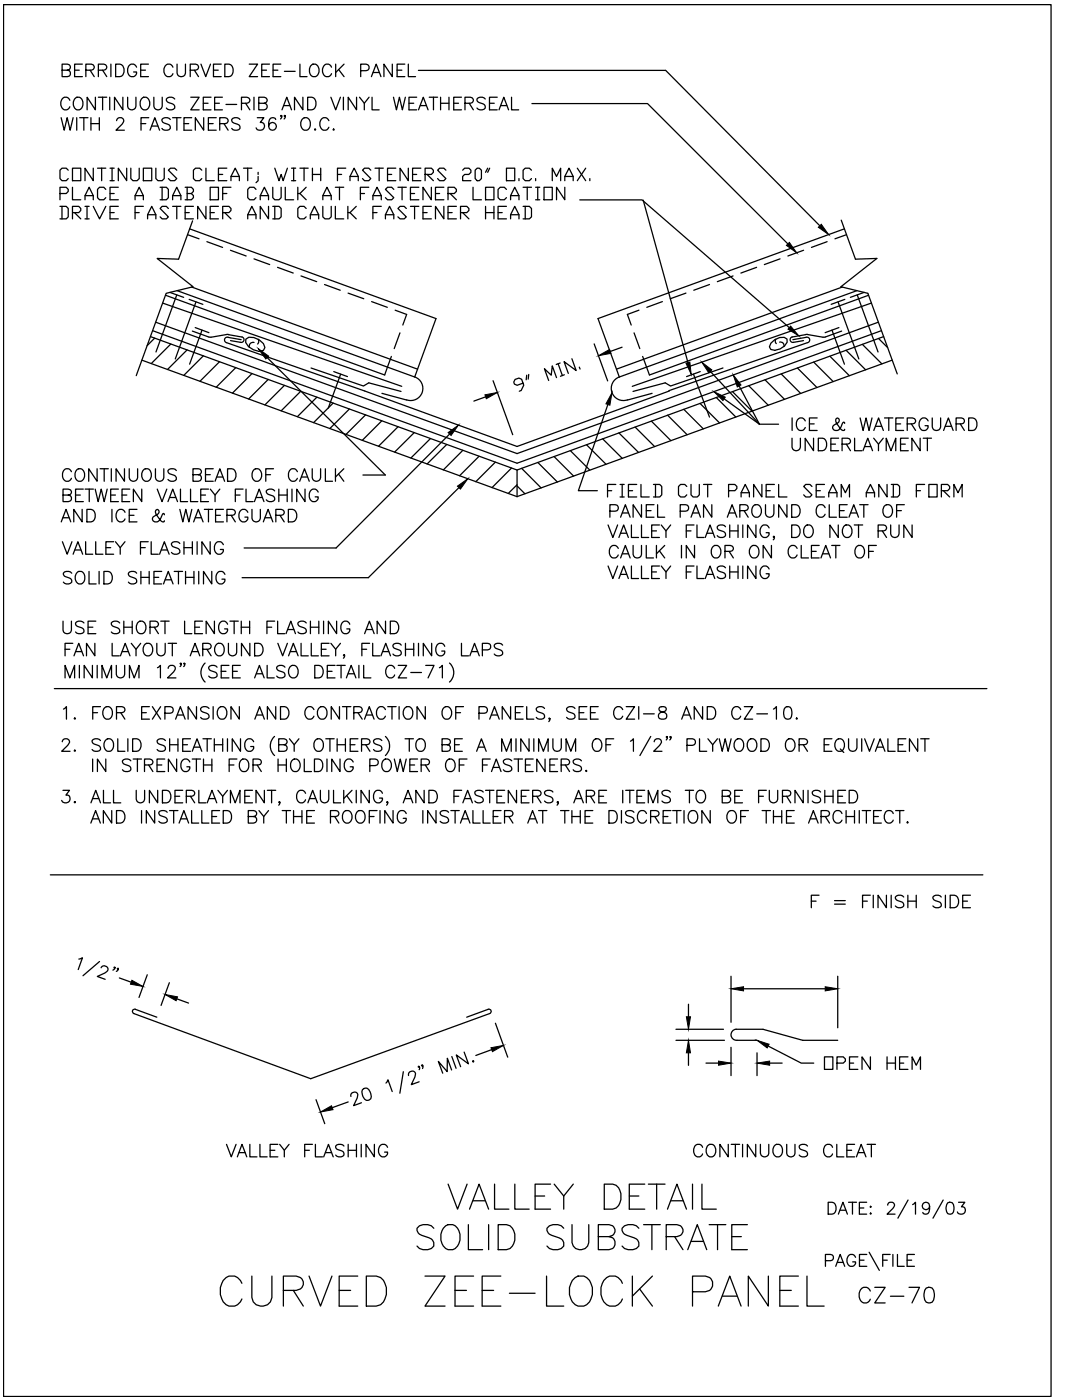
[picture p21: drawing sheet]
<svg xmlns="http://www.w3.org/2000/svg" width="216mm" height="279mm" viewBox="0 0 216 279" stroke-linecap="round" stroke-linejoin="round" font-family="sans-serif">
<defs><g id="words">
<text font-size="10.1" x="42.7" y="261.8">CURVED ZEE-LOCK PANEL</text>
<text font-size="9.3" x="88.2" y="242.7">VALLEY DETAIL</text>
<text font-size="8.8" x="81.8" y="250.5">SOLID SUBSTRATE</text>
<text font-size="6.6" x="170" y="261.4">CZ-70</text>
<g font-size="6.2">
<text x="10.9" y="23.3">CONTINUOUS ZEE-RIB AND VINYL WEATHERSEAL</text>
<text x="10.9" y="27.2">WITH 2 FASTENERS 36&quot; O.C.</text>
<text x="10.6" y="37.7">CONTINUOUS CLEAT; WITH FASTENERS 20&quot; O.C. MAX.</text>
<text x="10.6" y="41.3">PLACE A DAB OF CAULK AT FASTENER LOCATION</text>
<text x="10.9" y="161.9">3. ALL UNDERLAYMENT, CAULKING, AND FASTENERS, ARE ITEMS TO BE FURNISHED</text>
</g>
<g font-size="5.7">
<text x="11.3" y="16.6">BERRIDGE CURVED ZEE-LOCK PANEL</text>
<text x="10.6" y="44.8">DRIVE FASTENER AND CAULK FASTENER HEAD</text>
<text x="157" y="87.1">ICE &amp; WATERGUARD</text>
<text x="156.6" y="91">UNDERLAYMENT</text>
<text x="11.3" y="101.2">BETWEEN VALLEY FLASHING</text>
<text x="11.3" y="97.4">CONTINUOUS BEAD OF CAULK</text>
<text x="119.9" y="100.5">FIELD CUT PANEL SEAM AND FORM</text>
<text x="10.9" y="105.5">AND ICE &amp; WATERGUARD</text>
<text x="120.3" y="104.4">PANEL PAN AROUND CLEAT OF</text>
<text x="11.3" y="111.8">VALLEY FLASHING</text>
<text x="120.3" y="112.5">CAULK IN OR ON CLEAT OF</text>
<text x="11.3" y="117.8">SOLID SHEATHING</text>
<text x="119.9" y="116.8">VALLEY FLASHING</text>
<text x="11.3" y="127.7">USE SHORT LENGTH FLASHING AND</text>
<text x="17.3" y="155.2">IN STRENGTH FOR HOLDING POWER OF FASTENERS.</text>
<text x="16.9" y="165.5">AND INSTALLED BY THE ROOFING INSTALLER AT THE DISCRETION OF THE ARCHITECT.</text>
<text x="160.5" y="182.4">F = FINISH SIDE</text>
<text x="163.3" y="214.5">OPEN HEM</text>
<text x="44.1" y="232.1">VALLEY FLASHING</text>
<text x="137.2" y="232.1">CONTINUOUS CLEAT</text>
</g>
</g></defs>
<!-- layer: CMP-FLSH -->
<path d="M96.8 78.8l2.4-.5-2.2 1.3zM119.4 71l2.2-1.3 .3 .8zM145.9 197.3l2.5-.4v.9zM164.7 196.9l2.5 .4-2.5 .5zM137.4 207.6l.4 2.5h-.8zM137 202.9h.8l-.4 2.5zM143.4 211.8l2.5 .4-2.5 .4zM151.1 207.6l2.4 .8-.4 .7zM151.1 212.2l2.5-.4v.8z" fill="#000" stroke="#000" stroke-width=".2"/>
<g fill="none" stroke="#000" stroke-width=".25">
<path d="M33 58.9l43.8 15.9 1.3-3.7M33.9 58.3l2.7 1M35.3 58.9l-4.2 11.3M35.4 58l47.3 17.2M37.4 46.8l2.3 .9M37.7 59.7l2.8 1M37.8 45.7l49.2 17.9-4.3 11.6M38.3 57.3l45 16.4M41.3 48.2l3.1 1.2M46 49.9l3.1 1.2M50.7 51.7l3.1 1.1M55.4 53.4l3.1 1.1"/>
<path d="M60.1 55.1l3.1 1.1M64.8 56.8l3.1 1.1M69.5 58.5l3.1 1.1M136.9 58.5l-3.2 1.1M141.6 56.8l-3.2 1.1M146.3 55.1l-3.2 1.1M151 53.4l-3.2 1.1M155.6 51.7l-3.1 1.1M160.3 49.9l-3.1 1.2M165 48.2l-3.1 1.2M168 57.3l-45 16.4M168.5 45.7l-49.2 17.9 4.3 11.6"/>
<path d="M168.6 59.7l-2.8 1M168.9 46.8l-2.3 .9M171 58l-47.4 17.2M171.1 58.9l4.1 11.3M172.4 58.3l-2.7 1M173.3 58.9l-43.7 15.9-1.4-3.7M30.4 66l72.8 26.4 72.7-26.4M31.1 64.3l72.1 26.2 72.1-26.2M32.5 60.5l47.7 16.6M38.4 66.1l3.3 1.2M39 65.4l2.7 1M39.1 60.3l-4.1 11.3"/>
<path d="M40.3 65.9l-2.5 6.8M45.2 66.8l-3.5 .5M45.2 66.7l.4 .1M45.5 67.3l2.6 .5M45.5 67.3a.56 .56 0 0 0-.7 .4 .56 .56 0 0 0 .4 .7l27.6 9.6 30.4 11.1 30.3-11.1M45.6 66.8l2.7 .4a.56 .56 0 0 1 .4 .7 .56 .56 0 0 1-.7 .4l-2-.3M50.7 68.3a.77 .77 0 0 0-.9 1M51.5 67.7a.77 .77 0 0 1-.1 1M51.6 70.1l-1-.3-1-.6-.6-.8 .1-.7 .6-.4a3 3 0 0 1 3.2 2.1l-.3 .5-.9 .2M66.6 74.2l2.7 1M68 74.7l-2.5 6.8M73.6 76.4l6.4 1.7"/>
<path d="M74.2 60.2l3.1 1.1M78.9 61.9l2.2 .9-.7 2.1M79.8 66.4l-1.1 3.2M82.8 75.2a2.42 2.42 0 0 1 1.4 3.1 2.42 2.42 0 0 1-3.1 1.5l-4.9-1.3M96.9 79.2l-2.3 .8M98.4 76l3.9 10.8M104.4 76.5l-1.2 .4-.6-.2-.1-.4 .3-.6 .7-.2 .6 .2 .4 1.2-.5 1-.4 .2M105.1 74.9l-.1 .9M105.5 74.7l-.1 1M111 75.4l-.8-2.4-.2 1.9-1.4-1.3 .9 2.3M111.4 72.6l.8 2.3M111.8 72.4l-.8 .3"/>
<path d="M112.6 74.8l-.8 .3M114.1 71.6l.9 2.3-2.4-1.7 .8 2.3M115.6 73.3l.1 .4M118.6 68.6l2.6 7.4M123.6 75.2a2.42 2.42 0 0 0-1.5 3.1 2.42 2.42 0 0 0 3.1 1.5l4.9-1.3M124.1 69.3l-2.3 .8M126.5 66.4l1.2 3.2M127.5 61.9l-2.3 .9 .7 2.1M132.2 60.2l-3.1 1.1M132.7 76.4l-6.4 1.7M138.4 74.7l3.2 8.5M139.7 74.2l-2.7 1"/>
<path d="M154.6 69.9l-.8-.2-.3-.5a2.77 2.77 0 0 1 3-1.9l.5 .4 .1 .6-.5 .7-.9 .6-1 .3M154.8 67.7a.71 .71 0 0 0 .1 .9M155.6 68.3a.71 .71 0 0 1 .8 .9M158.1 67.2a.56 .56 0 0 0-.4 .7 .56 .56 0 0 0 .7 .4M160.3 68l-1.9 .3M160.7 66.8l-2.6 .5M160.9 67.3l-2.7 .5M160.9 67.3a.56 .56 0 0 1 .7 .4 .56 .56 0 0 1-.4 .7M161.1 68.4l-27.6 9.6M161.2 66.7l-.5 .1M166 65.9l2.5 6.8M167.2 60.3l4.2 11.3"/>
<path d="M167.4 65.4l-2.8 1M167.9 66.1l-3.4 1.2-3.3-.5M173.9 60.5l-47.7 16.6M145.9 194.8v9.2M148.4 197.3h16.3M167.2 194.8v10.3M97.7 202.3l-35.7 13-35.3-13a.46 .46 0 0 1-.2-.6 .46 .46 0 0 1 .5-.3l4.3 1.6M97.7 202.3a.46 .46 0 0 0 .3-.6 .46 .46 0 0 0-.6-.3l-4.3 1.6M134.9 205.4h9.5M134.9 207.6h9.7M137.4 200.4v2.5M137.4 210.1v2.5"/>
<path d="M140.9 212.2h2.5M145.9 209v5.7M146.9 205.4h5.3l8 2.2h7M146.9 205.4a1.11 1.11 0 0 0-1 1.2 1.11 1.11 0 0 0 1.2 1h4M151.1 210.1v4.6M153.3 208.8l6.6 3.4h2.5M153.6 212.2h2.5"/>
</g>
<!-- layer: DIM-TXT -->
<g fill="none" stroke="#000" stroke-width=".25">
<path d="M83.5 14h49.3l30.8 31.1M106.1 20.7h23.1l28 28M115.7 39.9h12.4l29.4 25.5M53.3 71.4l23.6 23.4h-4.5M141.7 74.1l9.8 10.6h3.8M147.5 77l4 7.7-7-5.1M89.7 86.6l-22.6 22.8h-18.4M91.6 97.3l-18.1 18h-25.2M121.3 80.7l-5.9 17.2h3.8M121.3 104.8l1 2.5 .9-2.5M123.5 107.3l.9-2.5 1 2.5M126 104.8v2.5h1.4"/>
<path d="M128 104.8v2.5h1.4M131.6 104.8h-1.6v2.5M131.9 104.8l1 1.2v1.3M138.5 104.8h-1.6v2.5M139.1 104.8v2.5h1.4M140.7 107.3l1-2.5 .9 2.5M144.8 105.1a.93 .93 0 0 0-.9-.4 .93 .93 0 0 0-.8 .7l.2 .3 1 .4a.62 .62 0 0 1 .5 .4 .62 .62 0 0 1-.3 .6 1.12 1.12 0 0 1-1.4-.2M145.6 104.8v2.5M147.3 104.8v2.5M148.2 104.8v2.5M150.8 104.8v2.5l-1.6-2.5v2.5M153.5 105.4a.93 .93 0 0 0-1.1-.6 .93 .93 0 0 0-.7 .9 1.1 1.1 0 0 0 .2 1.2 1.1 1.1 0 0 0 1.2 .2l.4-.4v-.4h-.6"/>
<path d="M158 104.8h.8a1.34 1.34 0 0 1 .9 1.2 1.34 1.34 0 0 1-.9 1.3h-.8zM160.8 104.9a1.2 1.2 0 0 1 1.4 .5 1.2 1.2 0 0 1-.2 1.5l-.4 .4a1.31 1.31 0 0 1-1.3-1 1.31 1.31 0 0 1 .5-1.4zM167.3 104.8v2.5l-1.7-2.5v2.5M168.6 104.9a1.16 1.16 0 0 1 1.3 .4 1.16 1.16 0 0 1 0 1.4 .92 .92 0 0 1-1.1 .6 .92 .92 0 0 1-.7-1 1.65 1.65 0 0 1 .5-1.4zM171.3 104.8v2.5M175.2 106l1.5-.2a.59 .59 0 0 0 0-.9l-1.5-.1v2.5M177.7 104.8v1.7a.84 .84 0 0 0 .9 .8 .84 .84 0 0 0 .8-.8v-1.7M182 104.8v2.5l-1.7-2.5v2.5M13 135.3v-2.5l.9 2.5 1-2.5v2.5M14.5 128.4h-1.5v2.5M14.8 130.9l.9-2.5 1 2.5M15.1 130h1.2"/>
<path d="M15.8 132.8v2.5M18.4 132.8v2.5l-1.6-2.5v2.5M18.9 128.4v2.5l-1.6-2.5v2.5M19.4 132.8v2.5M20.3 135.3v-2.5l1 2.5 1-2.5v2.5M22.4 128.4v2.5h1.4M23.2 132.8v1.8a.84 .84 0 0 0 .8 .7 .84 .84 0 0 0 .9-.7v-1.8M24 130.9l1-2.5 .9 2.5M24.4 130h1.2M25.8 135.3v-2.5l1 2.5 .9-2.5v2.5M26.2 128.4l.9 1.2v1.3M29 128.5a1.16 1.16 0 0 1 1.4 .4 1.16 1.16 0 0 1-.1 1.4 .92 .92 0 0 1-1 .6 .92 .92 0 0 1-.7-1 1.65 1.65 0 0 1 .4-1.4z"/>
<path d="M31.3 128.4v1.8a.84 .84 0 0 0 .8 .7 .84 .84 0 0 0 .9-.7v-1.8M31.4 133.3l.6-.5v2.5M33.6 133.4l.2-.5 .7-.1a.61 .61 0 0 1 .4 .9l-1.5 1.6h1.7M34.4 128.4v2.5M36.2 132.4l-.1 .2-.2-.2 .2-.1 .1 .1-.3 .6M36.9 132.4l-.1 .2-.2-.2 .2-.1 .1 .1-.3 .6M38 130.9l.9-2.5 1 2.5M38.3 130h1.2M40.5 129.6h1a.62 .62 0 0 0 .6-.7l-.2-.4-.4-.1h-1v2.5M40.9 132.3a2.56 2.56 0 0 0 0 3.8M41.3 129.6l.8 1.3M43.3 128.5a1.16 1.16 0 0 1 1.3 .4 1.16 1.16 0 0 1 0 1.4 .93 .93 0 0 1-1 .6 .93 .93 0 0 1-.8-1 1.57 1.57 0 0 1 .5-1.4z"/>
<path d="M43.3 133.2a.94 .94 0 0 0-.9-.4 .94 .94 0 0 0-.8 .6l.3 .3 .9 .4a.6 .6 0 0 1 .5 .5 .6 .6 0 0 1-.2 .6 1.14 1.14 0 0 1-1.5-.3M44.1 134h1M45.6 128.4v1.8a.83 .83 0 0 0 .8 .7 .83 .83 0 0 0 .8-.7v-1.8M45.7 132.8h-1.6v2.5h1.6M46.4 134h1M47.9 132.8h-1.5v2.5h1.5M49.9 128.4v2.5l-1.7-2.5v2.5M50.8 128.4h.8a1.33 1.33 0 0 1 .9 1.2 1.33 1.33 0 0 1-.9 1.3h-.8zM50.8 135.3l1-2.5 .9 2.5M51.2 134.5h1.2M53.3 132.8v2.5h1.4M55.4 128.4l1 2.5 .9-2.5"/>
<path d="M56.9 133.2a.93 .93 0 0 0-.9-.4 .93 .93 0 0 0-.8 .6l.2 .3 1 .4a.59 .59 0 0 1 .5 .5 .59 .59 0 0 1-.3 .6 1.12 1.12 0 0 1-1.4-.3M57.6 130.9l.9-2.5 1 2.5M57.8 133.2a.92 .92 0 0 1 1.1-.4 .92 .92 0 0 1 .6 .9 1.08 1.08 0 0 1-.2 1.2 1.08 1.08 0 0 1-1.2 .3 1.53 1.53 0 0 1-.3-2zM57.9 130h1.2M60.1 128.4v2.5h1.4M62.1 128.4v2.5h1.4M62.8 132.8h.9a1.34 1.34 0 0 1 .8 1.2 1.34 1.34 0 0 1-.8 1.3h-.9zM65.3 134h1M65.7 128.4h-1.6v2.5h1.6M66 128.4l1 1.2v1.3M66.9 132.8h-1.6v2.5h1.6M67.2 132.8h1.7"/>
<path d="M68.1 132.8v2.5M68.8 130.8l-.1 .1-.2-.1 .2-.2a.48 .48 0 0 1-.2 .8M69.1 135.3l1-2.5 .9 2.5M69.5 134.5h1.2M71.6 132.8v2.5M72.6 132.8v2.5h1.4M73.8 128.4h-1.6v2.5M74.4 128.4v2.5h1.4M76 130.9l1-2.5 .9 2.5M76.4 130h1.2M78.7 133.4a.92 .92 0 0 0-1-.6 .92 .92 0 0 0-.7 .9 1.09 1.09 0 0 0 .2 1.2 1.09 1.09 0 0 0 1.2 .3l.3-.5M79.5 132.8h1.6l-1.6 2.5h1.6"/>
<path d="M80.1 128.7a.93 .93 0 0 0-.9-.3 .93 .93 0 0 0-.8 .6l.2 .3 1 .4a.59 .59 0 0 1 .5 .5 .59 .59 0 0 1-.3 .6 1.12 1.12 0 0 1-1.4-.3M80.9 128.4v2.5M80.9 129.6h1.7M82 134.2h2.1M82.6 128.4v2.5M83.5 128.4v2.5M84.9 132.8h1.7l-1.2 2.5M86.1 128.4v2.5l-1.6-2.5v2.5M87.7 133.3l.6-.5v2.5M88.7 129a.92 .92 0 0 0-1-.6 .92 .92 0 0 0-.7 .9 1.09 1.09 0 0 0 .2 1.2 1.09 1.09 0 0 0 1.2 .3l.3-.5v-.4h-.6M89.7 132.3a2.52 2.52 0 0 1 0 3.8M92.1 128.4v2.5h1.4"/>
<path d="M93.8 130.9l.9-2.5 .9 2.5M94.1 130h1.2M96.3 129.7h1a.66 .66 0 0 0 .6-.7 .66 .66 0 0 0-.6-.6h-1v2.5M100.3 128.7a.94 .94 0 0 0-.9-.4 .94 .94 0 0 0-.8 .7l.3 .3 .9 .4a.59 .59 0 0 1 .5 .5 .59 .59 0 0 1-.3 .6 1.12 1.12 0 0 1-1.4-.3M12.4 148l.3-.4a.8 .8 0 0 1 1 .1 .77 .77 0 0 1-.2 1.1l-1.2 1.1h1.7M12.7 141.5l.6-.5v2.5M14.8 143.4l.1-.1 .2 .1-.2 .1zM14.8 149.8l.1-.1 .2 .1-.2 .1zM18.5 142.2h1M20.1 141h-1.6v2.5M20.1 147.8a.94 .94 0 0 0-1-.4 .94 .94 0 0 0-.7 .6l.2 .4 1 .4a.62 .62 0 0 1 .4 .4 .62 .62 0 0 1-.2 .6 1.18 1.18 0 0 1-1.4-.2M20.8 141.4a.92 .92 0 0 1 1-.3 .92 .92 0 0 1 .6 .9 1.1 1.1 0 0 1-.2 1.2 1.1 1.1 0 0 1-1.2 .2 1.56 1.56 0 0 1-.2-2z"/>
<path d="M21.2 147.6l.3-.2a1.31 1.31 0 0 1 1.2 1 1.31 1.31 0 0 1-.5 1.4 1.2 1.2 0 0 1-1.4-.5 1.2 1.2 0 0 1 .2-1.5zM23.2 142.2l1.5-.1a.59 .59 0 0 0 0-.9l-1.5-.2v2.5M23.5 147.4v2.5h1.4M24.1 142.2l.8 1.3M25.5 147.4v2.5M26.5 147.4h.8a1.34 1.34 0 0 1 .9 1.3 1.34 1.34 0 0 1-.9 1.2h-.8zM28.3 142.2h.9M29.8 141h-1.5v2.5h1.5M30.4 141l1.7 2.5M32.1 141l-1.7 2.5M32.9 142.3l1.4-.1a.68 .68 0 0 0 .2-.7 .68 .68 0 0 0-.5-.5h-1.1v2.5M33 147.8a.93 .93 0 0 0-.9-.4 .93 .93 0 0 0-.7 .6l.2 .4 .9 .4a.61 .61 0 0 1 .5 .4 .61 .61 0 0 1-.2 .6 1.16 1.16 0 0 1-1.4-.2"/>
<path d="M33.9 147.4v2.5M33.9 148.6h1.6M35 143.5l1-2.5 .9 2.5M35.4 142.7h1.2M35.5 147.4v2.5M36.5 148.6h.9M38 147.4h-1.5v2.5M38.4 149.9l.9-2.5 1 2.5M39.2 141v2.5l-1.7-2.5v2.5M40.5 147.4h1.7M41.3 147.4v2.5M41.7 141.4a.94 .94 0 0 0-.9-.4 .94 .94 0 0 0-.8 .6l.3 .4 .9 .3a.61 .61 0 0 1 .5 .5 .61 .61 0 0 1-.2 .6 1.16 1.16 0 0 1-1.5-.2"/>
<path d="M42.5 141v2.5M42.8 148.6h1.6M42.8 147.4v2.5M43.6 141.4a.92 .92 0 0 1 1-.3 .92 .92 0 0 1 .7 .9 1.1 1.1 0 0 1-.3 1.2 1.1 1.1 0 0 1-1.2 .2 1.56 1.56 0 0 1-.2-2zM44.4 147.4v2.5M45.4 147.4v2.5M47.8 141v2.5l-1.7-2.5v2.5M48 147.4v2.5l-1.7-2.5v2.5M50.6 148a.91 .91 0 0 0-1-.6 .91 .91 0 0 0-.8 1 1.1 1.1 0 0 0 .3 1.2 1.1 1.1 0 0 0 1.2 .2l.3-.5v-.3h-.6M50.8 143.5l1-2.5 1 2.5M51.2 142.7h1.2M54.8 147a2.54 2.54 0 0 0 0 3.8"/>
<path d="M55 141v2.5l-1.7-2.5v2.5M55.6 148.6h1.1a.61 .61 0 0 0 .6-.7l-.3-.3-.3-.2h-1.1v2.5h1.1a.66 .66 0 0 0 .6-.6 .66 .66 0 0 0-.6-.7M56 141h.8a1.33 1.33 0 0 1 .9 1.3 1.33 1.33 0 0 1-.9 1.2h-.8zM57.7 147.4l1 1.2v1.3M59.7 147.4l-1 1.2M62.6 141.6a.93 .93 0 0 0-1-.6 .93 .93 0 0 0-.8 1 1.12 1.12 0 0 0 .3 1.2 1.12 1.12 0 0 0 1.2 .2l.3-.5M63.1 147.6l.2-.2a1.31 1.31 0 0 1 1.3 1 1.31 1.31 0 0 1-.5 1.4 1.16 1.16 0 0 1-1.4-.4 1.16 1.16 0 0 1 0-1.4zM63.6 141.4a.91 .91 0 0 1 1-.3 .91 .91 0 0 1 .6 .9 1.1 1.1 0 0 1-.2 1.2 1.1 1.1 0 0 1-1.2 .2 1.53 1.53 0 0 1-.2-2zM65 147.4h1.7M65.8 147.4v2.5M67.3 148.6h1.6M67.3 147.4v2.5"/>
<path d="M67.7 141v2.5l-1.6-2.5v2.5M68.3 141h1.7M68.9 147.4v2.5M69.2 141v2.5M69.9 148.6h.9M70.6 142.2h1.1a.65 .65 0 0 0 .6-.7l-.3-.3-.3-.2h-1.1v2.5M71.4 147.4h-1.5v2.5M71.4 142.2l.9 1.3M72.1 148.6l1.5-.1a.59 .59 0 0 0 0-.9l-1.5-.2v2.5M72.7 143.5l1-2.5 .9 2.5M73 148.6l.8 1.3M73.1 142.7h1.2"/>
<path d="M76.2 147.8a.93 .93 0 0 0-.9-.4 .93 .93 0 0 0-.8 .6l.3 .4 .9 .4a.61 .61 0 0 1 .5 .4 .61 .61 0 0 1-.2 .6 1.16 1.16 0 0 1-1.5-.2M76.9 141.6a.91 .91 0 0 0-1-.6 .91 .91 0 0 0-.8 1 1.1 1.1 0 0 0 .3 1.2 1.1 1.1 0 0 0 1.1 .2l.4-.5M76.9 147a2.58 2.58 0 0 1 0 3.8M77.4 141h1.6M78.2 141v2.5M79.6 141v2.5M80.7 141.4l.5-.4a1.31 1.31 0 0 1 1.2 1 1.31 1.31 0 0 1-.5 1.4 1.2 1.2 0 0 1-1.4-.5 1.2 1.2 0 0 1 .2-1.5zM80.8 147.4h1.7M81.7 147.4v2.5M83.2 147.8l.5-.4a1.31 1.31 0 0 1 1.2 1 1.31 1.31 0 0 1-.5 1.4 1.16 1.16 0 0 1-1.3-.4 1.16 1.16 0 0 1 0-1.4zM84.9 141v2.5l-1.7-2.5v2.5M88.2 148.6l1.4-.1a.59 .59 0 0 0 0-.9l-1.4-.2v2.5l1.4-.1a.68 .68 0 0 0 .3-.7 .68 .68 0 0 0-.6-.5"/>
<path d="M88.4 141.4l.3-.2a1.15 1.15 0 0 1 1.3 .3 1.15 1.15 0 0 1 0 1.4 .91 .91 0 0 1-1.1 .6 .91 .91 0 0 1-.7-.9v-.6zM90.7 148.6h1M90.9 142.2h1M92.3 147.4h-1.6v2.5M92.5 141h-1.6v2.5M95.1 149.9l1-2.5 .9 2.5M95.6 142.3h1.1a.66 .66 0 0 0 .6-.6 .66 .66 0 0 0-.6-.7h-1.1v2.5M97.7 143.5l1-2.5 .9 2.5M98.1 142.7h1.2M100.1 149.9v-2.5l1 2.5 .9-2.5v2.5M101.9 141v2.5l-1.7-2.5v2.5M102.8 142.2h1"/>
<path d="M103 147.4v2.5M104.4 141h-1.6v2.5h1.6M105.1 141v2.5h1.4M105.6 147.4v2.5l-1.7-2.5v2.5M106.5 147.4v2.5M107.5 149.9v-2.5l.9 2.5 1-2.5v2.5M108.7 141.4a.93 .93 0 0 0-.9-.4 .93 .93 0 0 0-.8 .6l.2 .4 1 .3a.61 .61 0 0 1 .5 .5 .61 .61 0 0 1-.3 .6 1.16 1.16 0 0 1-1.4-.2M109.7 143.4l-.1 .1-.1-.1 .1-.1 .1 .1-.2 .6M110.3 147.4v1.8a.85 .85 0 0 0 .9 .7 .85 .85 0 0 0 .8-.7v-1.8M113 149.9v-2.5l.9 2.5 1-2.5v2.5M114.7 141.4a.94 .94 0 0 0-.9-.4 .94 .94 0 0 0-.7 .6l.2 .4 .9 .3a.62 .62 0 0 1 .5 .5 .62 .62 0 0 1-.2 .6 1.18 1.18 0 0 1-1.4-.2M115.6 142.2h.9"/>
<path d="M117.1 141h-1.5v2.5h1.5M117.8 142.2h1M118.4 147.8a.92 .92 0 0 1 1.1-.3 .92 .92 0 0 1 .6 .9 1.11 1.11 0 0 1-.3 1.2 1.11 1.11 0 0 1-1.2 .2 1.59 1.59 0 0 1-.2-2zM119.4 141h-1.6v2.5h1.6M120.9 148.6h1M122.5 147.4h-1.6v2.5M124.3 141.6a.93 .93 0 0 0-1.1-.6 .93 .93 0 0 0-.7 1 1.11 1.11 0 0 0 .2 1.2 1.11 1.11 0 0 0 1.2 .2l.4-.5M125 141h1.6l-1.6 2.5h1.6M125.8 147.9l.6-.5v2.5M127.5 141v2.5M128.4 142.5h2.1M129.8 147l-2.1 3.8"/>
<path d="M130.5 148l.2-.3a.79 .79 0 0 1 1.2 0 .77 .77 0 0 1-.3 1.1l-1.2 1.1h1.7M131.6 141.2a.49 .49 0 0 0 .3 .8 1.06 1.06 0 0 1 1.1 1.1 .86 .86 0 0 1-.9 .4 .86 .86 0 0 1-.7-.8 1.2 1.2 0 0 1 1.2-.7 .49 .49 0 0 0 .2-.8l-.4-.2zM133.2 147.1l-.2 .1-.1-.1 .1-.1 .2 .1-.3 .6M133.9 147.1l-.1 .1-.2-.1 .2-.1 .1 .1v.2l-.3 .4M136 143.5l1-2.5 .9 2.5M136.4 142.7h1.2M137.1 148.8h1.1a.66 .66 0 0 0 .6-.7 .66 .66 0 0 0-.6-.7h-1.1v2.5M139.6 147.4v2.5h1.4M140.2 141v2.5l-1.7-2.5v2.5M141.1 141h.9a1.34 1.34 0 0 1 .8 1.3 1.34 1.34 0 0 1-.8 1.2h-.9zM141.3 147.4l.9 1.2v1.3M143.2 147.4l-1 1.2"/>
<path d="M143.5 147.4l.6 2.5 .6-2.5 .6 2.5 .6-2.5M146.7 147.8l.5-.4a1.31 1.31 0 0 1 1.2 1 1.31 1.31 0 0 1-.5 1.4 1.2 1.2 0 0 1-1.4-.5 1.2 1.2 0 0 1 .2-1.5zM147.8 141.6a.92 .92 0 0 0-1.1-.6 .92 .92 0 0 0-.7 1 1.1 1.1 0 0 0 .2 1.2 1.1 1.1 0 0 0 1.2 .2l.4-.5M148.5 141h1.7l-1.7 2.5h1.7M149.3 147.8a.92 .92 0 0 1 1.1-.3 .92 .92 0 0 1 .6 .9 1.11 1.11 0 0 1-.2 1.2 1.11 1.11 0 0 1-1.2 .2 1.59 1.59 0 0 1-.3-2zM151 142.5h2.1M151.8 147.4h.9a1.34 1.34 0 0 1 .8 1.3 1.34 1.34 0 0 1-.8 1.2h-.9zM154.3 141.5l.6-.5v2.5M156.7 141.2a.79 .79 0 0 1 1.2 .3 2.2 2.2 0 0 1-.2 1.9 .86 .86 0 0 1-1.2-.3 2.11 2.11 0 0 1 .2-1.9zM157.2 147.6a1.15 1.15 0 0 1 1.3 .4 1.15 1.15 0 0 1 0 1.3 .91 .91 0 0 1-1 .6 .91 .91 0 0 1-.8-.9 1.43 1.43 0 0 1 .5-1.4zM159 143.3l.1 .1-.1 .1-.1-.1zM159.5 148.6l1.4-.1a.56 .56 0 0 0 0-.9l-1.4-.2v2.5"/>
<path d="M160.3 148.6l.8 1.3M164.5 148.6h.9M166 147.4h-1.5v2.5h1.5M166.8 147.8a.92 .92 0 0 1 1.1-.3 .92 .92 0 0 1 .6 .9 1.1 1.1 0 0 1-.2 1.2 1.1 1.1 0 0 1-1.2 .2 1.56 1.56 0 0 1-.3-2zM167.7 149.5l.7 .7M169.3 147.4v1.8a.85 .85 0 0 0 .9 .7 .85 .85 0 0 0 .8-.7v-1.8M171.9 147.4v2.5M172.5 147.4l1 2.5 .9-2.5M174.7 149.9l.9-2.5 1 2.5M175 149.1h1.2M177.2 147.4v2.5h1.4M179.2 148.6h1"/>
<path d="M180.7 147.4h-1.5v2.5h1.5M183.1 147.4v2.5l-1.6-2.5v2.5M183.7 147.4h1.7M184.6 147.4v2.5M15.7 191.4l.8-.3-.9 2.4M19.9 191.9l-3.3 2.8M20.2 193.1l.4-.3 .7 .1a.6 .6 0 0 1 0 1l-1.9 1 1.6 .5M23 193.1l-.2 .1-.1-.1 .2-.1a.47 .47 0 0 1-.4 .6M23.6 193.4l-.1 .1-.1-.2 .2-.1a.48 .48 0 0 1-.4 .7M23.8 195.2l2.4 .8M29.4 194.5l-1.7 4.6M33.8 196.1l-1.7 4.6"/>
<path d="M35.3 199.3l2.3 .9M63.1 219.5l1.7 4.8M69.5 219.9l-3.2 1.2M70 218.8l.1-.5a.84 .84 0 0 1 1-.3 .8 .8 0 0 1 .2 1.1l-.7 1.6 1.5-.6M72.3 217.5a.81 .81 0 0 1 1.3-.1 2.14 2.14 0 0 1 .4 1.9 .81 .81 0 0 1-1.3 0 2.14 2.14 0 0 1-.4-1.8zM77 216.1l.4-.6 .9 2.3M80.5 213.9l-.7 4.3M81.5 214.6l.1-.5a.79 .79 0 0 1 1-.2 .77 .77 0 0 1 .2 1l-.7 1.6 1.5-.6M83.7 212.8l-.1 .2-.2-.1 .1-.1a.45 .45 0 0 1 .1 .7M84.3 212.6v.2l-.2-.1 .1-.2a.46 .46 0 0 1 .1 .7M90.1 213.5l-.8-2.3-.1 2.7-1.7-2.1 .8 2.4M90.2 210.9l.8 2.3"/>
<path d="M92.6 210l.9 2.3-2.5-1.8 .9 2.4M94.4 211.7l.1 .1v.2l-.2-.1zM98.1 209.5l-3.2 1.1M98.9 204.2l2.4 6.8"/>
</g>
<!-- layer: STRCTR -->
<g fill="none" stroke="#000" stroke-width=".25">
<path d="M38.4 44.1l-2.8 7.6-4.2-.1 7.1 5.6-5.3 1.3-6 16.5M167.9 43.9l2.8 7.8 4.3-.1-7.2 5.6 5.4 1.3 5.8 16.1M28.3 71.9l74.9 27.2M30 67.2l73.2 26.6M30.8 67.5l-1.4 1.5M34.1 68.7l-3.9 3.9M37.3 69.8l-3.9 3.9M40.6 71l-3.9 3.9M43.8 72.2l-3.9 3.9M47 73.4l-3.9 3.9M50.3 74.6l-3.9 3.9M53.5 75.7l-3.9 3.9"/>
<path d="M56.8 76.9l-3.9 3.9M60 78.1l-3.9 3.9M63.2 79.3l-3.9 3.9M142.9 79.3l3.9 3.9M146.2 78.2l3.9 3.9M149.4 77l3.9 3.9M152.6 75.8l3.9 3.9M155.9 74.6l3.9 3.9M159.1 73.4l3.9 3.9M162.4 72.3l3.9 3.9M165.6 71.1l3.9 3.9M168.8 69.9l3.9 3.9"/>
<path d="M172.1 68.7l3.9 3.9M175.3 67.6l1.8 1.8M176.3 67.2l-73.1 26.6M178 71.9l-74.8 27.2M66.5 80.4l-3.9 3.9M69.7 81.6l-3.9 3.9M72.9 82.8l-3.8 3.9M76.2 84l-3.9 3.9M79.4 85.2l-3.9 3.9M82.7 86.3l-4 3.9M85.9 87.5l-3.9 3.9M89.1 88.7l-3.9 3.9"/>
<path d="M92.4 89.9l-3.9 3.9M95.6 91.1l-3.9 3.8M98.8 92.2l-3.9 3.9M102.1 93.4l-3.9 3.9M103.2 96.7l-1.8 1.8M103.2 97l1.5 1.5M103.2 93.8v5.3M104.1 93.5l3.9 3.9M107.3 92.3l3.9 3.9M110.6 91.1l3.9 3.9M113.8 89.9l3.9 3.9M117 88.8l3.9 3.9"/>
<path d="M120.3 87.6l3.9 3.9M123.5 86.4l3.9 3.9M126.7 85.2l3.9 3.9M130 84l3.9 3.9M133.2 82.9l3.9 3.9M136.4 81.7l3.9 3.9M139.7 80.5l3.9 3.9"/>
</g>
<!-- layer: BORDER -->
<g fill="none" stroke="#000" stroke-width=".25">
<path d="M10.8 137.4h186.1M10 174.6h186.1M165.3 239.9h.7a1.27 1.27 0 0 1 .9 1.2 1.27 1.27 0 0 1-.9 1.2h-.7zM169.3 239.9h1.6M170.1 239.9v2.4M172.9 239.9h-1.4v2.4h1.4M181.2 239.5l-2 3.6M188.2 239.5l-2 3.6M191.3 239.9h1.2l-.7 .9a.76 .76 0 0 1 .8 .9 .76 .76 0 0 1-1 .6l-.3-.1-.3-.3M167.3 242.3l.9-2.4 .9 2.4M167.6 241.5h1.1M170.7 250.9a.88 .88 0 0 0-1-.6 .88 .88 0 0 0-.7 1 1.05 1.05 0 0 0 .2 1.1 1.05 1.05 0 0 0 1.2 .2l.3-.4v-.4h-.6"/>
<path d="M171.5 241.1h.9M171.5 251.5h.9M173 250.4h-1.5v2.3h1.5M173.4 249.9l2.1 3.6M173.6 240.8l.1-.1 .1 .1-.1 .2zM173.6 242.2l.1-.1 .1 .1-.1 .1zM176.1 251.5h.9M177.1 240.5l.2-.5 .7-.1a.59 .59 0 0 1 .4 .9l-1.4 1.5h1.6M177.6 250.4h-1.5v2.3M178.2 250.4v2.3M179.1 250.4v2.3h1.3M181 251.5h.9"/>
<path d="M182.1 240.4l.6-.5v2.4M182.5 250.4h-1.5v2.3h1.5M185.5 240.7a.73 .73 0 0 1-1 .6 .73 .73 0 0 1-.3-1.1 .73 .73 0 0 1 1.2 .1 2.19 2.19 0 0 1-.2 1.9 .7 .7 0 0 1-1.1-.2M189.1 240a.79 .79 0 0 1 1.2 .4 1.98 1.98 0 0 1-.3 1.8 .77 .77 0 0 1-1.1-.3 1.93 1.93 0 0 1 .2-1.9z"/>
</g>
<!-- layer: DIM-TXT -->
<g fill="#000" stroke="#000" stroke-width=".2">
<path d="M156.9 49l.6-.6 1.5 2.1zM163.3 45.4l.6-.6 1.4 2zM51.5 69.6l2.1 1.5-.6 .5zM140 72.3l2 1.5-.6 .6zM142.5 78.2l2.2 1.1-.4 .6zM146.3 74.8l1.6 2-.8 .4zM157.8 65.1l1.6 1.9-2.2-1.3zM89.4 86.3l2.1-1.4-1.5 2zM91.3 97l2.1-1.5-1.5 2.1zM122.1 78.4l-.4 2.5-.8-.3zM26.3 195.6l2.2 1.3-2.5-.5zM32.9 198.5l2.5 .4-.3 .8z"/>
<path d="M98 209.1l2.5-.5-2.2 1.3zM64 221.9l2.2-1.2 .2 .8z"/>
</g>
<!-- layer: 0 -->
<path d="M.7 .9h209v277.8h-209zM128.3 39.9l9 32.5M62.1 73.4l10.4 3.6 1.1-.6M144.3 73.4l-10.5 3.6-1.1-.6" fill="none" stroke="#000" stroke-width=".25"/>
<path d="M136.9 72.5l.8-.2 .2 2.4z" fill="#000" stroke="#000" stroke-width=".2"/>
<use href="#words"/>
</svg>
